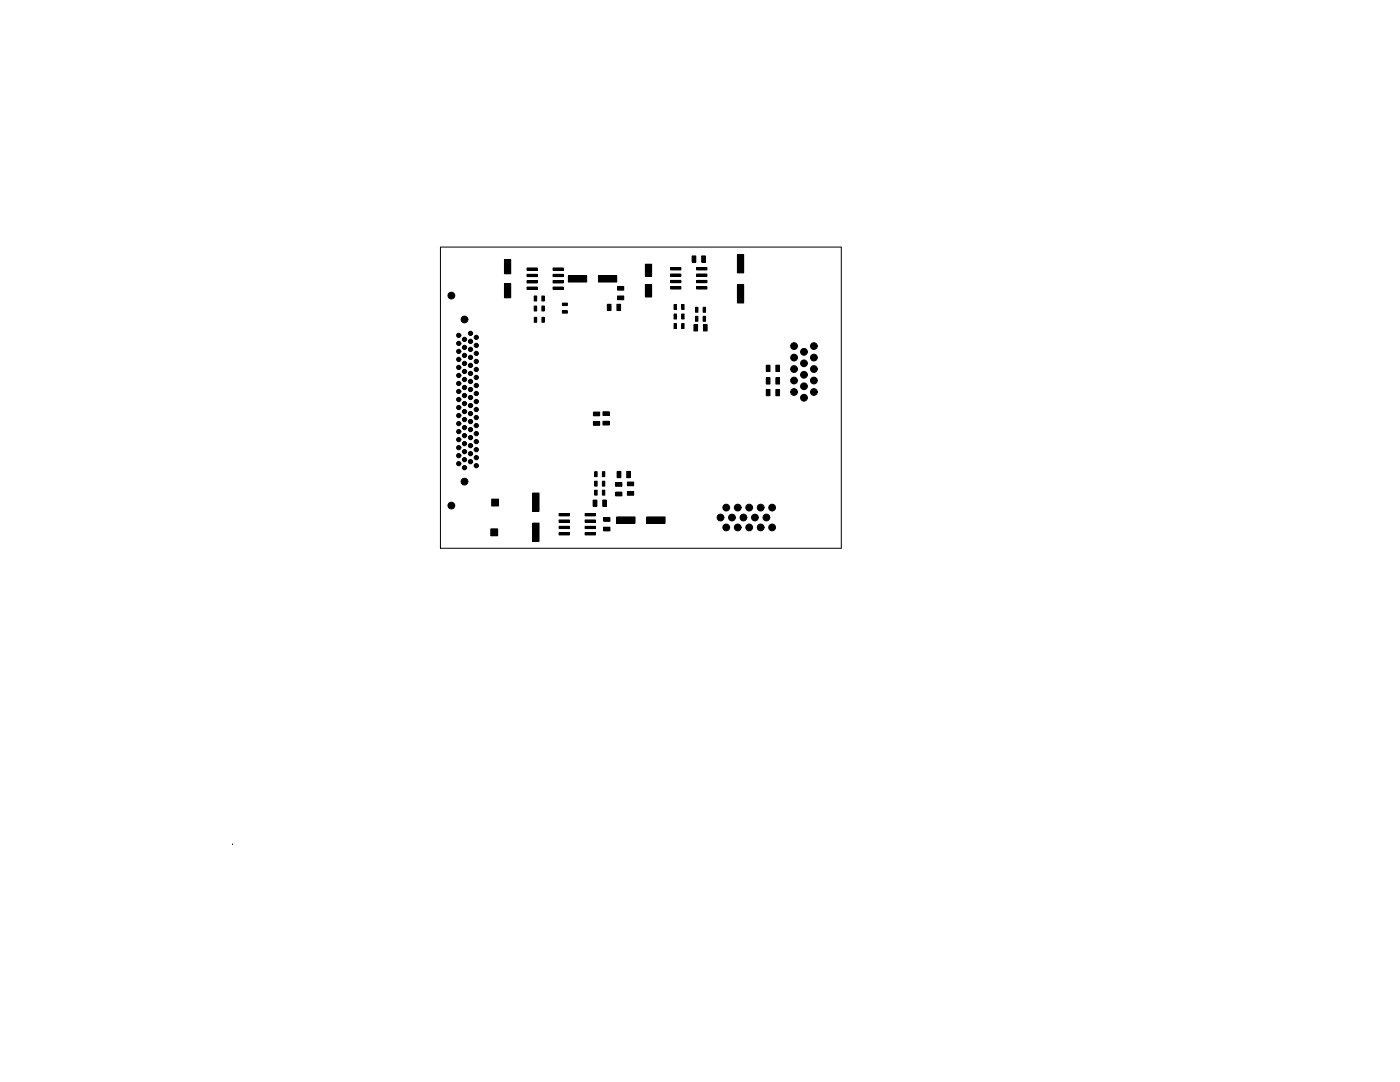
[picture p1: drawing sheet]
<svg xmlns="http://www.w3.org/2000/svg" width="279mm" height="216mm" viewBox="0 0 279 216" stroke-linecap="round" stroke-linejoin="round" font-family="sans-serif">
<g fill="none" stroke="#000" stroke-width=".2">
<path d="M87.9 49.3v60.1h80M87.9 49.3h80M100.7 51.8h1.2v2.8h-1.2zM100.7 56.6h1.2v2.8h-1.2zM105.2 57.3h2v.4h-2zM105.2 56h2v.5h-2zM105.2 54.7h2v.5h-2zM105.2 53.5h2v.4h-2zM106.6 59.1h.5v1h-.5zM108.1 59.1h.5v1h-.5zM110.4 53.5h2v.4h-2zM110.4 54.7h2v.5h-2z"/>
<path d="M110.4 56h2v.5h-2zM110.4 57.3h2v.4h-2zM113.4 55h3.7v1.3h-3.7zM119.4 55h3.7v1.3h-3.7zM123.2 57.2h1.3v.7h-1.3zM123.2 59.1h1.3v.7h-1.3zM128.8 52.7h1.2v2.5h-1.2zM128.8 56.8h1.2v2.5h-1.2zM133.8 57.2h2.1v.5h-2.1zM133.8 56h2.1v.4h-2.1zM133.8 54.7h2.1v.4h-2.1zM133.8 53.4h2.1v.5h-2.1z"/>
<path d="M138.1 51.1h.8v1.2h-.8zM139 53.4h2.1v.5h-2.1zM139 54.7h2.1v.4h-2.1zM139 56h2.1v.4h-2.1zM139 57.2h2.1v.5h-2.1zM140 51.1h.8v1.2h-.8zM147.2 56.8h1.2v3.7h-1.2zM147.2 50.8h1.2v3.7h-1.2zM167.9 49.3v60M106.6 61.1h.5v1h-.5zM106.6 63.3h.5v1h-.5zM108.1 61.1h.5v1h-.5z"/>
<path d="M108.1 63.3h.5v1h-.5zM112.2 62h1v.5h-1zM112.2 60.5h1v.5h-1zM121.2 60.7h.7v1.3h-.7zM123.1 60.7h.8v1.3h-.8zM134.5 64.6h.5v1h-.5zM134.5 62.7h.5v1h-.5zM134.5 60.8h.5v1h-.5zM136 64.6h.5v1h-.5zM136 62.7h.5v1h-.5zM136 60.8h.5v1h-.5zM138.5 64.8h.7v1.2h-.7z"/>
<path d="M138.8 61.3h.5v1h-.5zM138.8 63.1h.5v1h-.5zM140.3 61.3h.5v1h-.5zM140.3 63.1h.5v1h-.5zM140.4 64.8h.7v1.2h-.7zM152.9 72.9h.8v1.2h-.8zM152.9 75.4h.8v1.2h-.8zM152.9 77.7h.8v1.3h-.8zM154.8 72.9h.8v1.2h-.8zM154.8 75.4h.8v1.2h-.8zM154.8 77.7h.8v1.3h-.8zM98.1 99.6h1.4v1.4h-1.4z"/>
<path d="M106.3 98.4h1.3v3.6h-1.3zM118.4 99.8h.7v1.2h-.7zM118.4 82.2h1.3v.8h-1.3zM118.4 84.1h1.3v.8h-1.3zM118.7 97.8h.5v1h-.5zM118.7 94.1h.5v1h-.5zM118.7 96h.5v1h-.5zM120.2 97.8h.5v1h-.5zM120.2 94.1h.5v1h-.5zM120.2 96h.5v1h-.5zM120.3 99.8h.7v1.2h-.7zM120.3 82.2h1.3v.7h-1.3z"/>
<path d="M120.3 84.1h1.3v.7h-1.3zM122.9 98.2h1.2v.7h-1.2zM122.9 96.3h1.2v.7h-1.2zM123.2 94.1h.7v1.2h-.7zM125.1 94.1h.7v1.2h-.7zM125.2 98.1h1.3v.7h-1.3zM125.2 96.2h1.3v.7h-1.3zM87.9 109.2h.1M97.9 105.5h1.4v1.4h-1.4zM106.3 104.4h1.3v3.6h-1.3zM111.6 106.3h2v.4h-2zM111.6 105h2v.5h-2z"/>
<path d="M111.6 103.8h2v.4h-2zM111.6 102.5h2v.4h-2zM116.8 102.5h2v.4h-2zM116.8 103.8h2v.4h-2zM116.8 105h2v.5h-2zM116.8 106.3h2v.4h-2zM120.5 103.3h1.2v.7h-1.2zM120.5 105.2h1.2v.7h-1.2zM123.1 103.1h3.6v1.3h-3.6zM129.1 103.1h3.6v1.3h-3.6zM46.4 168.4h.1"/>
<circle cx="90.1" cy="59" r=".68"/>
<circle cx="91.5" cy="66.9" r=".43"/>
<circle cx="91.5" cy="76.5" r=".43"/>
<circle cx="91.5" cy="74.9" r=".43"/>
<circle cx="91.5" cy="68.5" r=".43"/>
<circle cx="91.5" cy="73.3" r=".43"/>
<circle cx="91.5" cy="78.1" r=".42"/>
<circle cx="91.5" cy="71.7" r=".42"/>
<circle cx="91.5" cy="79.7" r=".42"/>
<circle cx="91.5" cy="70.1" r=".42"/>
<circle cx="92.7" cy="63.7" r=".68"/>
<circle cx="92.7" cy="78.9" r=".43"/>
<circle cx="92.7" cy="67.7" r=".43"/>
<circle cx="92.7" cy="74.1" r=".43"/>
<circle cx="92.7" cy="75.7" r=".43"/>
<circle cx="92.7" cy="69.3" r=".43"/>
<circle cx="92.7" cy="72.5" r=".43"/>
<circle cx="92.7" cy="77.3" r=".43"/>
<circle cx="92.7" cy="70.9" r=".43"/>
<circle cx="93.9" cy="66.5" r=".43"/>
<circle cx="93.9" cy="76.1" r=".43"/>
<circle cx="93.9" cy="68.1" r=".43"/>
<circle cx="93.9" cy="74.5" r=".43"/>
<circle cx="93.9" cy="71.3" r=".43"/>
<circle cx="93.9" cy="79.3" r=".43"/>
<circle cx="93.9" cy="72.9" r=".43"/>
<circle cx="93.9" cy="69.7" r=".43"/>
<circle cx="93.9" cy="77.7" r=".43"/>
<circle cx="95" cy="78.5" r=".43"/>
<circle cx="95.1" cy="75.3" r=".43"/>
<circle cx="95.1" cy="73.7" r=".43"/>
<circle cx="95.1" cy="67.3" r=".43"/>
<circle cx="95.1" cy="68.9" r=".43"/>
<circle cx="95.1" cy="76.9" r=".43"/>
<circle cx="95.1" cy="72.1" r=".43"/>
<circle cx="95.1" cy="70.5" r=".42"/>
<circle cx="158.5" cy="69.1" r=".68"/>
<circle cx="158.5" cy="71.4" r=".68"/>
<circle cx="158.5" cy="75.9" r=".68"/>
<circle cx="158.5" cy="73.6" r=".68"/>
<circle cx="158.5" cy="78.2" r=".68"/>
<circle cx="160.4" cy="74.8" r=".68"/>
<circle cx="160.4" cy="70.2" r=".68"/>
<circle cx="160.4" cy="72.5" r=".68"/>
<circle cx="160.4" cy="77.1" r=".68"/>
<circle cx="160.4" cy="79.4" r=".68"/>
<circle cx="162.4" cy="69.1" r=".68"/>
<circle cx="162.4" cy="71.4" r=".68"/>
<circle cx="162.4" cy="75.9" r=".68"/>
<circle cx="162.4" cy="73.6" r=".68"/>
<circle cx="162.4" cy="78.2" r=".68"/>
<circle cx="91.5" cy="90.9" r=".43"/>
<circle cx="91.5" cy="82.9" r=".43"/>
<circle cx="91.5" cy="81.3" r=".43"/>
<circle cx="91.5" cy="86.1" r=".42"/>
<circle cx="91.5" cy="87.7" r=".42"/>
<circle cx="91.5" cy="84.5" r=".42"/>
<circle cx="91.5" cy="89.3" r=".42"/>
<circle cx="91.5" cy="92.5" r=".42"/>
<circle cx="92.7" cy="96.1" r=".68"/>
<circle cx="92.7" cy="83.7" r=".43"/>
<circle cx="92.7" cy="82.1" r=".43"/>
<circle cx="92.7" cy="93.3" r=".43"/>
<circle cx="92.7" cy="80.5" r=".43"/>
<circle cx="92.7" cy="91.7" r=".43"/>
<circle cx="92.7" cy="88.5" r=".43"/>
<circle cx="92.7" cy="85.3" r=".43"/>
<circle cx="92.7" cy="86.9" r=".43"/>
<circle cx="92.7" cy="90.1" r=".43"/>
<circle cx="93.9" cy="82.5" r=".43"/>
<circle cx="93.9" cy="88.9" r=".43"/>
<circle cx="93.9" cy="87.3" r=".43"/>
<circle cx="93.9" cy="80.9" r=".43"/>
<circle cx="93.9" cy="92.1" r=".43"/>
<circle cx="93.9" cy="84.1" r=".43"/>
<circle cx="93.9" cy="85.7" r=".43"/>
<circle cx="93.9" cy="90.5" r=".43"/>
<circle cx="95" cy="83.3" r=".43"/>
<circle cx="95.1" cy="81.7" r=".43"/>
<circle cx="95.1" cy="91.3" r=".43"/>
<circle cx="95.1" cy="92.9" r=".43"/>
<circle cx="95.1" cy="84.9" r=".43"/>
<circle cx="95.1" cy="86.5" r=".43"/>
<circle cx="95.1" cy="88.1" r=".43"/>
<circle cx="95.1" cy="80.1" r=".43"/>
<circle cx="95.1" cy="89.7" r=".42"/>
<circle cx="90.1" cy="100.9" r=".68"/>
<circle cx="143.8" cy="103.3" r=".68"/>
<circle cx="144.9" cy="105.2" r=".68"/>
<circle cx="144.9" cy="101.3" r=".67"/>
<circle cx="146.1" cy="103.3" r=".68"/>
<circle cx="147.2" cy="105.2" r=".68"/>
<circle cx="147.2" cy="101.3" r=".68"/>
<circle cx="148.4" cy="103.3" r=".67"/>
<circle cx="149.5" cy="105.2" r=".68"/>
<circle cx="149.5" cy="101.3" r=".68"/>
<circle cx="150.7" cy="103.3" r=".68"/>
<circle cx="151.8" cy="105.2" r=".68"/>
<circle cx="151.8" cy="101.3" r=".67"/>
<circle cx="152.9" cy="103.3" r=".68"/>
<circle cx="154.1" cy="105.2" r=".68"/>
<circle cx="154.1" cy="101.3" r=".68"/>
</g>
<g fill="#000">
<path d="M100.7 51.8h1.2v2.8h-1.2zM100.7 56.6h1.2v2.8h-1.2zM106.6 59.1h.5v1h-.5zM108.1 59.1h.5v1h-.5zM113.4 55h3.7v1.3h-3.7zM119.4 55h3.7v1.3h-3.7zM123.2 57.2h1.3v.7h-1.3zM123.2 59.1h1.3v.7h-1.3zM128.8 52.7h1.2v2.5h-1.2zM128.8 56.8h1.2v2.5h-1.2zM138.1 51.1h.8v1.2h-.8zM140 51.1h.8v1.2h-.8z"/>
<path d="M147.2 56.8h1.2v3.7h-1.2zM147.2 50.8h1.2v3.7h-1.2zM106.6 61.1h.5v1h-.5zM106.6 63.3h.5v1h-.5zM108.1 61.1h.5v1h-.5zM108.1 63.3h.5v1h-.5zM112.2 62h1v.5h-1zM112.2 60.5h1v.5h-1zM121.2 60.7h.7v1.3h-.7zM123.1 60.7h.8v1.3h-.8zM134.5 64.6h.5v1h-.5zM134.5 62.7h.5v1h-.5z"/>
<path d="M134.5 60.8h.5v1h-.5zM136 64.6h.5v1h-.5zM136 62.7h.5v1h-.5zM136 60.8h.5v1h-.5zM138.5 64.8h.7v1.2h-.7zM138.8 61.3h.5v1h-.5zM138.8 63.1h.5v1h-.5zM140.3 61.3h.5v1h-.5zM140.3 63.1h.5v1h-.5zM140.4 64.8h.7v1.2h-.7zM152.9 72.9h.8v1.2h-.8zM152.9 75.4h.8v1.2h-.8z"/>
<path d="M152.9 77.7h.8v1.3h-.8zM154.8 72.9h.8v1.2h-.8zM154.8 75.4h.8v1.2h-.8zM154.8 77.7h.8v1.3h-.8zM98.1 99.6h1.4v1.4h-1.4zM106.3 98.4h1.3v3.6h-1.3zM118.4 99.8h.7v1.2h-.7zM118.4 82.2h1.3v.8h-1.3zM118.4 84.1h1.3v.8h-1.3zM118.7 97.8h.5v1h-.5zM118.7 94.1h.5v1h-.5zM118.7 96h.5v1h-.5z"/>
<path d="M120.2 97.8h.5v1h-.5zM120.2 94.1h.5v1h-.5zM120.2 96h.5v1h-.5zM120.3 99.8h.7v1.2h-.7zM120.3 82.2h1.3v.7h-1.3zM120.3 84.1h1.3v.7h-1.3zM122.9 98.2h1.2v.7h-1.2zM122.9 96.3h1.2v.7h-1.2zM123.2 94.1h.7v1.2h-.7zM125.1 94.1h.7v1.2h-.7zM125.2 98.1h1.3v.7h-1.3zM125.2 96.2h1.3v.7h-1.3z"/>
<path d="M97.9 105.5h1.4v1.4h-1.4zM106.3 104.4h1.3v3.6h-1.3zM120.5 103.3h1.2v.7h-1.2zM120.5 105.2h1.2v.7h-1.2zM123.1 103.1h3.6v1.3h-3.6zM129.1 103.1h3.6v1.3h-3.6z"/>
<circle cx="90.1" cy="59" r=".68"/>
<circle cx="91.5" cy="66.9" r=".43"/>
<circle cx="91.5" cy="76.5" r=".43"/>
<circle cx="91.5" cy="74.9" r=".43"/>
<circle cx="91.5" cy="68.5" r=".43"/>
<circle cx="91.5" cy="73.3" r=".43"/>
<circle cx="91.5" cy="78.1" r=".42"/>
<circle cx="91.5" cy="71.7" r=".42"/>
<circle cx="91.5" cy="79.7" r=".42"/>
<circle cx="91.5" cy="70.1" r=".42"/>
<circle cx="92.7" cy="63.7" r=".68"/>
<circle cx="92.7" cy="78.9" r=".43"/>
<circle cx="92.7" cy="67.7" r=".43"/>
<circle cx="92.7" cy="74.1" r=".43"/>
<circle cx="92.7" cy="75.7" r=".43"/>
<circle cx="92.7" cy="69.3" r=".43"/>
<circle cx="92.7" cy="72.5" r=".43"/>
<circle cx="92.7" cy="77.3" r=".43"/>
<circle cx="92.7" cy="70.9" r=".43"/>
<circle cx="93.9" cy="66.5" r=".43"/>
<circle cx="93.9" cy="76.1" r=".43"/>
<circle cx="93.9" cy="68.1" r=".43"/>
<circle cx="93.9" cy="74.5" r=".43"/>
<circle cx="93.9" cy="71.3" r=".43"/>
<circle cx="93.9" cy="79.3" r=".43"/>
<circle cx="93.9" cy="72.9" r=".43"/>
<circle cx="93.9" cy="69.7" r=".43"/>
<circle cx="93.9" cy="77.7" r=".43"/>
<circle cx="95" cy="78.5" r=".43"/>
<circle cx="95.1" cy="75.3" r=".43"/>
<circle cx="95.1" cy="73.7" r=".43"/>
<circle cx="95.1" cy="67.3" r=".43"/>
<circle cx="95.1" cy="68.9" r=".43"/>
<circle cx="95.1" cy="76.9" r=".43"/>
<circle cx="95.1" cy="72.1" r=".43"/>
<circle cx="95.1" cy="70.5" r=".42"/>
<circle cx="158.5" cy="69.1" r=".68"/>
<circle cx="158.5" cy="71.4" r=".68"/>
<circle cx="158.5" cy="75.9" r=".68"/>
<circle cx="158.5" cy="73.6" r=".68"/>
<circle cx="158.5" cy="78.2" r=".68"/>
<circle cx="160.4" cy="74.8" r=".68"/>
<circle cx="160.4" cy="70.2" r=".68"/>
<circle cx="160.4" cy="72.5" r=".68"/>
<circle cx="160.4" cy="77.1" r=".68"/>
<circle cx="160.4" cy="79.4" r=".68"/>
<circle cx="162.4" cy="69.1" r=".68"/>
<circle cx="162.4" cy="71.4" r=".68"/>
<circle cx="162.4" cy="75.9" r=".68"/>
<circle cx="162.4" cy="73.6" r=".68"/>
<circle cx="162.4" cy="78.2" r=".68"/>
<circle cx="91.5" cy="90.9" r=".43"/>
<circle cx="91.5" cy="82.9" r=".43"/>
<circle cx="91.5" cy="81.3" r=".43"/>
<circle cx="91.5" cy="86.1" r=".42"/>
<circle cx="91.5" cy="87.7" r=".42"/>
<circle cx="91.5" cy="84.5" r=".42"/>
<circle cx="91.5" cy="89.3" r=".42"/>
<circle cx="91.5" cy="92.5" r=".42"/>
<circle cx="92.7" cy="96.1" r=".68"/>
<circle cx="92.7" cy="83.7" r=".43"/>
<circle cx="92.7" cy="82.1" r=".43"/>
<circle cx="92.7" cy="93.3" r=".43"/>
<circle cx="92.7" cy="80.5" r=".43"/>
<circle cx="92.7" cy="91.7" r=".43"/>
<circle cx="92.7" cy="88.5" r=".43"/>
<circle cx="92.7" cy="85.3" r=".43"/>
<circle cx="92.7" cy="86.9" r=".43"/>
<circle cx="92.7" cy="90.1" r=".43"/>
<circle cx="93.9" cy="82.5" r=".43"/>
<circle cx="93.9" cy="88.9" r=".43"/>
<circle cx="93.9" cy="87.3" r=".43"/>
<circle cx="93.9" cy="80.9" r=".43"/>
<circle cx="93.9" cy="92.1" r=".43"/>
<circle cx="93.9" cy="84.1" r=".43"/>
<circle cx="93.9" cy="85.7" r=".43"/>
<circle cx="93.9" cy="90.5" r=".43"/>
<circle cx="95" cy="83.3" r=".43"/>
<circle cx="95.1" cy="81.7" r=".43"/>
<circle cx="95.1" cy="91.3" r=".43"/>
<circle cx="95.1" cy="92.9" r=".43"/>
<circle cx="95.1" cy="84.9" r=".43"/>
<circle cx="95.1" cy="86.5" r=".43"/>
<circle cx="95.1" cy="88.1" r=".43"/>
<circle cx="95.1" cy="80.1" r=".43"/>
<circle cx="95.1" cy="89.7" r=".42"/>
<circle cx="90.1" cy="100.9" r=".68"/>
<circle cx="143.8" cy="103.3" r=".68"/>
<circle cx="144.9" cy="105.2" r=".68"/>
<circle cx="144.9" cy="101.3" r=".67"/>
<circle cx="146.1" cy="103.3" r=".68"/>
<circle cx="147.2" cy="105.2" r=".68"/>
<circle cx="147.2" cy="101.3" r=".68"/>
<circle cx="148.4" cy="103.3" r=".67"/>
<circle cx="149.5" cy="105.2" r=".68"/>
<circle cx="149.5" cy="101.3" r=".68"/>
<circle cx="150.7" cy="103.3" r=".68"/>
<circle cx="151.8" cy="105.2" r=".68"/>
<circle cx="151.8" cy="101.3" r=".67"/>
<circle cx="152.9" cy="103.3" r=".68"/>
<circle cx="154.1" cy="105.2" r=".68"/>
<circle cx="154.1" cy="101.3" r=".68"/>
</g>
<g fill="none" stroke="#000" stroke-width=".45">
<path d="M105.2 53.7h2M105.2 55h2M105.2 56.2h2M105.2 57.5h2M110.4 53.7h2M110.4 55h2M110.4 56.2h2M110.4 57.5h2M133.8 57.4h2.1M133.8 56.2h2.1M133.8 54.9h2.1M133.8 53.6h2.1"/>
<path d="M139 57.4h2.1M139 56.2h2.1M139 54.9h2.1M139 53.6h2.1M111.6 106.5h2M111.6 105.2h2M111.6 104h2M111.6 102.7h2M116.8 106.5h2M116.8 105.2h2M116.8 104h2M116.8 102.7h2"/>
</g>
</svg>
